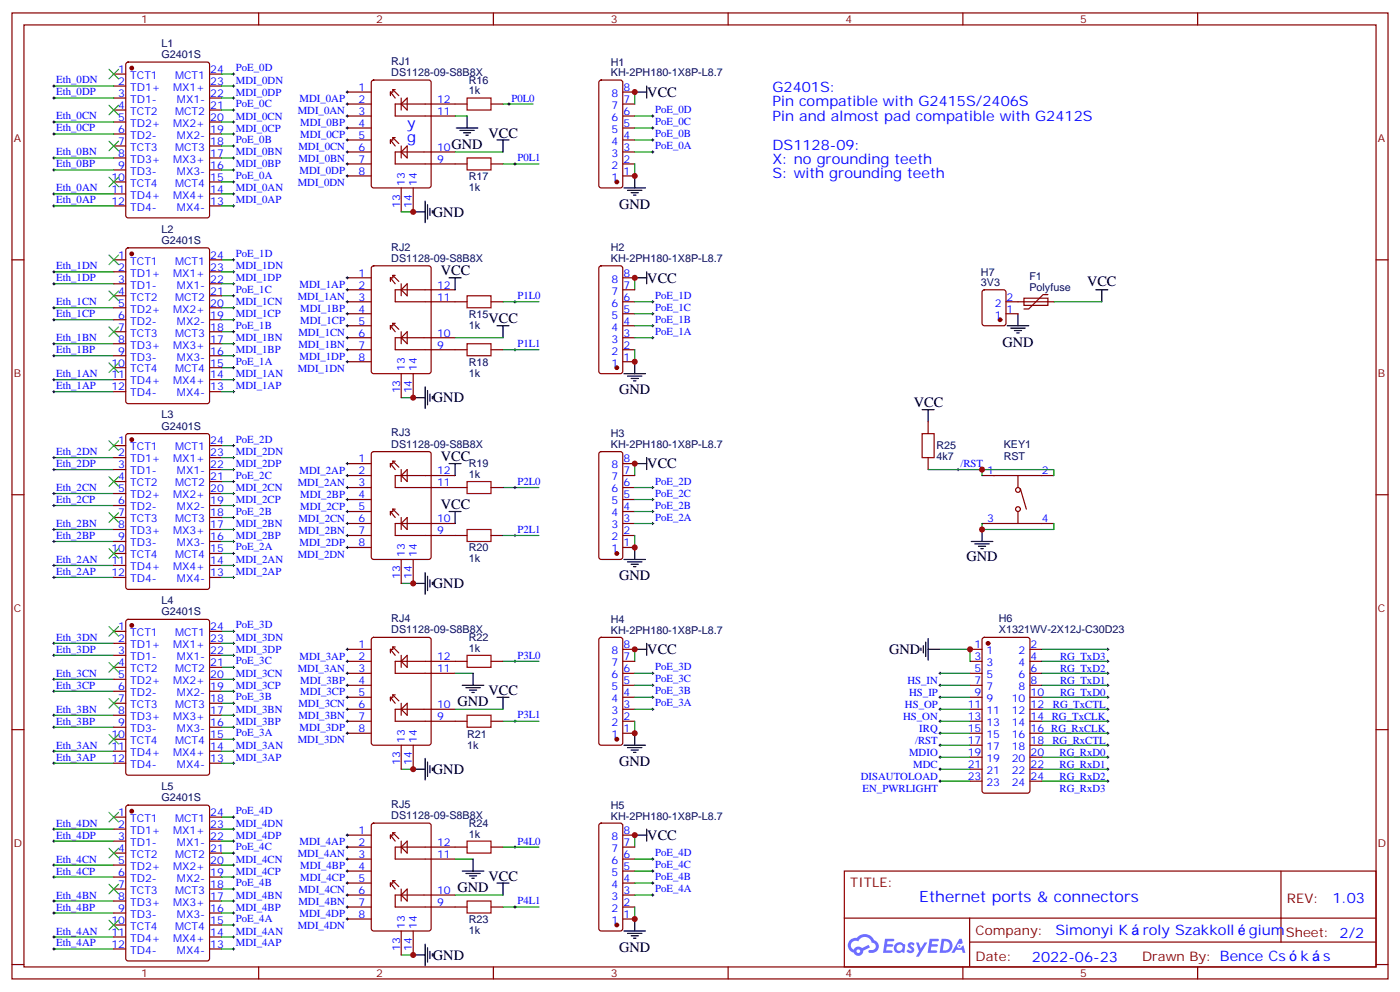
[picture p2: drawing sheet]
<svg xmlns="http://www.w3.org/2000/svg" width="412mm" height="292mm" viewBox="0 0 412 292" stroke-linecap="round" stroke-linejoin="round" font-family="sans-serif">
<defs><g id="words">
<text font-size="4.6" fill="#00f" x="270.8" y="265.4">Ethernet ports &amp; connectors</text>
<g font-size="4.2">
<text x="190.7" y="28.5">VCC</text>
<text x="143.9" y="40.5">VCC</text>
<text x="133" y="43.9">GND</text>
<text x="127.5" y="63.7">GND</text>
<text x="182.4" y="61.4">GND</text>
<text x="129.8" y="81.1">VCC</text>
<text x="190.7" y="83.2">VCC</text>
<text x="320.2" y="84.1">VCC</text>
<text x="143.9" y="95.2">VCC</text>
<text x="295.3" y="102.1">GND</text>
<text x="127.5" y="118.5">GND</text>
<text x="182.4" y="116.1">GND</text>
<text x="269.2" y="119.9">VCC</text>
<text x="129.8" y="135.7">VCC</text>
<text x="190.7" y="137.9">VCC</text>
<text x="129.8" y="149.9">VCC</text>
<text x="284.7" y="165">GND</text>
<text x="127.5" y="173.1">GND</text>
<text x="182.4" y="170.7">GND</text>
<text x="190.7" y="192.6">VCC</text>
<text x="261.9" y="192.5">GND</text>
<text x="134.8" y="207.9">GND</text>
<text x="143.9" y="204.5">VCC</text>
<text x="127.5" y="227.8">GND</text>
<text x="182.4" y="225.4">GND</text>
<text x="190.7" y="247.3">VCC</text>
<text x="134.8" y="262.6">GND</text>
<text x="143.9" y="259.2">VCC</text>
<text x="182.4" y="280.1">GND</text>
<text x="127.5" y="282.5">GND</text>
</g>
<g font-size="4.2" fill="#00f">
<text x="227.5" y="27.1">G2401S:</text>
<text x="227.5" y="31.3">Pin compatible with G2415S/2406S</text>
<text x="227.5" y="35.6">Pin and almost pad compatible with G2412S</text>
<text x="120" y="37.7">y</text>
<text x="120" y="41.9">g</text>
<text x="227.5" y="44">DS1128-09:</text>
<text x="227.5" y="48.3">X: no grounding teeth</text>
<text x="227.5" y="52.5">S: with grounding teeth</text>
<text x="392.5" y="265.7">1.03</text>
<text x="310.9" y="275.2">Simonyi K</text>
<text x="336.6" y="275.2">roly Szakkoll</text>
<text x="367.9" y="275.2">gium</text>
<text x="304" y="283">2022-06-23</text>
<text x="383" y="282.9">k</text>
<text x="389.8" y="282.9">s</text>
</g>
<g font-size="3.9" fill="#800">
<text x="250.5" y="261">TITLE:</text>
<text x="379.1" y="265.7">REV:</text>
<text x="287.4" y="275.2">Company:</text>
<text x="378.7" y="275.8">Sheet: 2/2</text>
<text x="287.4" y="282.9">Date:</text>
<text x="336.4" y="282.9">Drawn By: Bence Cs</text>
</g>
<g font-size="3.2" fill="#800">
<text x="41.6" y="6.8">1</text>
<text x="110.8" y="6.8">2</text>
<text x="179.9" y="6.8">3</text>
<text x="249.1" y="6.8">4</text>
<text x="318.2" y="6.8">5</text>
<text x="4.1" y="41.9">A</text>
<text x="405.9" y="41.9">A</text>
<text x="4.1" y="111.1">B</text>
<text x="405.9" y="111.1">B</text>
<text x="4.1" y="180.2">C</text>
<text x="405.9" y="180.2">C</text>
<text x="4.1" y="249.3">D</text>
<text x="405.9" y="249.3">D</text>
<text x="41.6" y="287.6">1</text>
<text x="110.8" y="287.6">2</text>
<text x="179.9" y="287.6">3</text>
<text x="249.1" y="287.6">4</text>
<text x="318.2" y="287.6">5</text>
</g>
<g font-size="3.2" fill="#000080">
<text x="47.6" y="17.1">G2401S</text>
<text x="47.6" y="13.8">L1</text>
<text x="115.3" y="22.4">DS1128-09-S8B8X</text>
<text x="115.3" y="19.1">RJ1</text>
<text x="179.9" y="22.5">KH-2PH180-1X8P-L8.7</text>
<text x="179.9" y="19.3">H1</text>
<text x="138.1" y="27.8">1k</text>
<text x="138.1" y="24.6">R16</text>
<text x="138.1" y="52.9">R17</text>
<text x="138.1" y="56.1">1k</text>
<text x="47.6" y="71.8">G2401S</text>
<text x="47.6" y="68.5">L2</text>
<text x="115.3" y="77.1">DS1128-09-S8B8X</text>
<text x="115.3" y="73.8">RJ2</text>
<text x="179.9" y="77.2">KH-2PH180-1X8P-L8.7</text>
<text x="179.9" y="74">H2</text>
<text x="288.9" y="81.1">H7</text>
<text x="303.2" y="82.5">F1</text>
<text x="288.9" y="84.3">3V3</text>
<text x="303.2" y="85.7">Polyfuse</text>
<text x="138.1" y="93.5">R15</text>
<text x="138.1" y="96.7">1k</text>
<text x="138.1" y="107.6">R18</text>
<text x="138.1" y="110.8">1k</text>
<text x="47.6" y="123.2">L3</text>
<text x="47.6" y="126.5">G2401S</text>
<text x="115.3" y="131.8">DS1128-09-S8B8X</text>
<text x="115.3" y="128.5">RJ3</text>
<text x="179.9" y="131.9">KH-2PH180-1X8P-L8.7</text>
<text x="179.9" y="128.7">H3</text>
<text x="295.7" y="132">KEY1</text>
<text x="138.1" y="137.5">R19</text>
<text x="275.9" y="135.5">4k7</text>
<text x="275.9" y="132.3">R25</text>
<text x="295.7" y="135.3">RST</text>
<text x="138.1" y="140.7">1k</text>
<text x="138.1" y="165.5">1k</text>
<text x="138.1" y="162.3">R20</text>
<text x="47.6" y="177.8">L4</text>
<text x="47.6" y="181.1">G2401S</text>
<text x="115.3" y="183.1">RJ4</text>
<text x="179.9" y="183.4">H4</text>
<text x="294.2" y="183.2">H6</text>
<text x="115.3" y="186.4">DS1128-09-S8B8X</text>
<text x="138.1" y="191.8">1k</text>
<text x="138.1" y="188.7">R22</text>
<text x="179.9" y="186.5">KH-2PH180-1X8P-L8.7</text>
<text x="294.2" y="186.4">X1321WV-2X12J-C30D23</text>
<text x="137.6" y="220.5">1k</text>
<text x="137.6" y="217.3">R21</text>
<text x="47.6" y="232.5">L5</text>
<text x="47.6" y="235.8">G2401S</text>
<text x="115.3" y="237.8">RJ5</text>
<text x="179.9" y="238.1">H5</text>
<text x="115.3" y="241.1">DS1128-09-S8B8X</text>
<text x="138.1" y="243.3">R24</text>
<text x="179.9" y="241.2">KH-2PH180-1X8P-L8.7</text>
<text x="138.1" y="246.5">1k</text>
<text x="138.1" y="274.9">1k</text>
<text x="138.1" y="271.7">R23</text>
</g>
<g font-size="3.2" fill="#00f">
<text x="34.8" y="21.4">1</text>
<text x="38.3" y="23.2">TCT1</text>
<text x="51.6" y="23.2">MCT1</text>
<text x="61.9" y="21.4">24</text>
<text x="69.5" y="20.9">PoE_0D</text>
<text x="16.6" y="28">Eth_0DP</text>
<text x="16.6" y="24.4">Eth_0DN</text>
<text x="34.8" y="28.5">3</text>
<text x="34.8" y="25">2</text>
<text x="38.3" y="26.7">TD1+</text>
<text x="51" y="26.7">MX1+</text>
<text x="61.9" y="25">23</text>
<text x="61.9" y="28.5">22</text>
<text x="69.5" y="24.6">MDI_0DN</text>
<text x="69.5" y="28.1">MDI_0DP</text>
<text x="105.6" y="26.7">1</text>
<text x="150.6" y="29.9">P0L0</text>
<text x="180.1" y="28.5">8</text>
<text x="183.6" y="26.7">8</text>
<text x="16.6" y="35">Eth_0CN</text>
<text x="34.8" y="35.6">5</text>
<text x="34.8" y="32">4</text>
<text x="38.3" y="33.8">TCT2</text>
<text x="38.3" y="30.3">TD1-</text>
<text x="51.6" y="33.8">MCT2</text>
<text x="52.1" y="30.3">MX1-</text>
<text x="61.9" y="32">21</text>
<text x="61.9" y="35.6">20</text>
<text x="69.5" y="31.5">PoE_0C</text>
<text x="69.5" y="35.2">MDI_0CN</text>
<text x="87.7" y="33.6">MDI_0AN</text>
<text x="88.2" y="30.1">MDI_0AP</text>
<text x="105.6" y="30.3">2</text>
<text x="105.6" y="33.8">3</text>
<text x="128.8" y="33.8">11</text>
<text x="128.8" y="30.3">12</text>
<text x="180.1" y="35.6">6</text>
<text x="180.1" y="32">7</text>
<text x="183.6" y="33.8">6</text>
<text x="183.6" y="30.3">7</text>
<text x="193" y="33.3">PoE_0D</text>
<text x="16.6" y="38.6">Eth_0CP</text>
<text x="34.8" y="39.1">6</text>
<text x="38.3" y="40.9">TD2-</text>
<text x="38.3" y="37.3">TD2+</text>
<text x="51" y="37.3">MX2+</text>
<text x="52.1" y="40.9">MX2-</text>
<text x="61.9" y="39.1">19</text>
<text x="69.5" y="38.7">MDI_0CP</text>
<text x="88.4" y="40.7">MDI_0CP</text>
<text x="88.4" y="37.1">MDI_0BP</text>
<text x="105.6" y="37.3">4</text>
<text x="105.6" y="40.9">5</text>
<text x="180.1" y="39.1">5</text>
<text x="183.6" y="40.9">4</text>
<text x="183.6" y="37.3">5</text>
<text x="193" y="36.8">PoE_0C</text>
<text x="193" y="40.3">PoE_0B</text>
<text x="16.6" y="45.6">Eth_0BN</text>
<text x="34.8" y="46.1">8</text>
<text x="34.8" y="42.6">7</text>
<text x="38.3" y="47.9">TD3+</text>
<text x="38.3" y="44.4">TCT3</text>
<text x="51" y="47.9">MX3+</text>
<text x="51.6" y="44.4">MCT3</text>
<text x="61.9" y="42.6">18</text>
<text x="61.9" y="46.1">17</text>
<text x="69.5" y="42.1">PoE_0B</text>
<text x="69.5" y="45.8">MDI_0BN</text>
<text x="87.9" y="44.2">MDI_0CN</text>
<text x="87.9" y="47.7">MDI_0BN</text>
<text x="105.6" y="44.4">6</text>
<text x="105.6" y="47.9">7</text>
<text x="128.8" y="47.9">9</text>
<text x="128.8" y="44.4">10</text>
<text x="152.4" y="47.4">P0L1</text>
<text x="180.1" y="46.1">3</text>
<text x="180.1" y="42.6">4</text>
<text x="183.6" y="47.9">2</text>
<text x="183.6" y="44.4">3</text>
<text x="193" y="43.9">PoE_0A</text>
<text x="16.6" y="49.1">Eth_0BP</text>
<text x="32.8" y="53.2">10</text>
<text x="34.8" y="49.7">9</text>
<text x="38.3" y="51.4">TD3-</text>
<text x="52.1" y="51.4">MX3-</text>
<text x="61.9" y="49.7">16</text>
<text x="61.9" y="53.2">15</text>
<text x="69.5" y="52.7">PoE_0A</text>
<text x="69.5" y="49.3">MDI_0BP</text>
<text x="88.2" y="51.3">MDI_0DP</text>
<text x="105.6" y="51.4">8</text>
<text x="180.1" y="53.2">1</text>
<text x="180.1" y="49.7">2</text>
<text x="183.6" y="51.4">1</text>
<text x="16.6" y="59.7">Eth_0AP</text>
<text x="16.6" y="56.2">Eth_0AN</text>
<text x="32.8" y="56.7">11</text>
<text x="38.3" y="58.5">TD4+</text>
<text x="38.3" y="55">TCT4</text>
<text x="51" y="58.5">MX4+</text>
<text x="51.6" y="55">MCT4</text>
<text x="61.9" y="56.7">14</text>
<text x="69.5" y="56.3">MDI_0AN</text>
<text x="69.5" y="59.9">MDI_0AP</text>
<text x="87.7" y="54.8">MDI_0DN</text>
<text x="119.2" y="54.6" transform="rotate(-90 119.2 54.6)">13</text>
<text x="122.8" y="54.6" transform="rotate(-90 122.8 54.6)">14</text>
<text x="32.8" y="60.3">12</text>
<text x="38.3" y="62">TD4-</text>
<text x="52.1" y="62">MX4-</text>
<text x="61.9" y="60.3">13</text>
<text x="117.8" y="61.1" transform="rotate(-90 117.8 61.1)">13</text>
<text x="121.4" y="61.1" transform="rotate(-90 121.4 61.1)">14</text>
<text x="34.8" y="76.1">1</text>
<text x="38.3" y="77.9">TCT1</text>
<text x="51.6" y="77.9">MCT1</text>
<text x="61.9" y="76.1">24</text>
<text x="69.5" y="75.6">PoE_1D</text>
<text x="16.6" y="79.1">Eth_1DN</text>
<text x="16.6" y="82.7">Eth_1DP</text>
<text x="34.8" y="83.2">3</text>
<text x="34.8" y="79.7">2</text>
<text x="38.3" y="81.4">TD1+</text>
<text x="51" y="81.4">MX1+</text>
<text x="61.9" y="79.7">23</text>
<text x="61.9" y="83.2">22</text>
<text x="69.5" y="79.3">MDI_1DN</text>
<text x="69.5" y="82.8">MDI_1DP</text>
<text x="105.6" y="81.4">1</text>
<text x="180.1" y="83.2">8</text>
<text x="183.6" y="81.4">8</text>
<text x="16.6" y="89.7">Eth_1CN</text>
<text x="34.8" y="86.7">4</text>
<text x="38.3" y="88.5">TCT2</text>
<text x="38.3" y="84.9">TD1-</text>
<text x="51.6" y="88.5">MCT2</text>
<text x="52.1" y="84.9">MX1-</text>
<text x="61.9" y="86.7">21</text>
<text x="69.5" y="86.2">PoE_1C</text>
<text x="69.5" y="89.9">MDI_1CN</text>
<text x="87.7" y="88.3">MDI_1AN</text>
<text x="88.2" y="84.8">MDI_1AP</text>
<text x="105.6" y="84.9">2</text>
<text x="105.6" y="88.5">3</text>
<text x="128.8" y="88.5">11</text>
<text x="128.8" y="84.9">12</text>
<text x="152.4" y="88">P1L0</text>
<text x="180.1" y="86.7">7</text>
<text x="183.6" y="88.5">6</text>
<text x="183.6" y="84.9">7</text>
<text x="193" y="87.9">PoE_1D</text>
<text x="296.5" y="88.5">2</text>
<text x="16.6" y="93.2">Eth_1CP</text>
<text x="34.8" y="93.8">6</text>
<text x="34.8" y="90.2">5</text>
<text x="38.3" y="95.5">TD2-</text>
<text x="38.3" y="92">TD2+</text>
<text x="51" y="92">MX2+</text>
<text x="52.1" y="95.5">MX2-</text>
<text x="61.9" y="90.2">20</text>
<text x="61.9" y="93.8">19</text>
<text x="69.5" y="93.4">MDI_1CP</text>
<text x="88.4" y="91.8">MDI_1BP</text>
<text x="88.4" y="95.4">MDI_1CP</text>
<text x="105.6" y="92">4</text>
<text x="105.6" y="95.5">5</text>
<text x="180.1" y="93.8">5</text>
<text x="180.1" y="90.2">6</text>
<text x="183.6" y="95.5">4</text>
<text x="183.6" y="92">5</text>
<text x="193" y="91.5">PoE_1C</text>
<text x="193" y="95">PoE_1B</text>
<text x="293" y="93.8">1</text>
<text x="293" y="90.2">2</text>
<text x="296.5" y="92">1</text>
<text x="16.6" y="100.3">Eth_1BN</text>
<text x="34.8" y="100.8">8</text>
<text x="34.8" y="97.3">7</text>
<text x="38.3" y="99.1">TCT3</text>
<text x="51.6" y="99.1">MCT3</text>
<text x="61.9" y="97.3">18</text>
<text x="61.9" y="100.8">17</text>
<text x="69.5" y="96.8">PoE_1B</text>
<text x="69.5" y="100.4">MDI_1BN</text>
<text x="87.9" y="98.9">MDI_1CN</text>
<text x="105.6" y="99.1">6</text>
<text x="128.8" y="99.1">10</text>
<text x="180.1" y="100.8">3</text>
<text x="180.1" y="97.3">4</text>
<text x="183.6" y="99.1">3</text>
<text x="193" y="98.5">PoE_1A</text>
<text x="16.6" y="103.8">Eth_1BP</text>
<text x="32.8" y="107.9">10</text>
<text x="34.8" y="104.4">9</text>
<text x="38.3" y="106.1">TD3-</text>
<text x="38.3" y="102.6">TD3+</text>
<text x="51" y="102.6">MX3+</text>
<text x="52.1" y="106.1">MX3-</text>
<text x="61.9" y="104.4">16</text>
<text x="61.9" y="107.9">15</text>
<text x="69.5" y="107.4">PoE_1A</text>
<text x="69.5" y="104">MDI_1BP</text>
<text x="87.9" y="102.4">MDI_1BN</text>
<text x="88.2" y="105.9">MDI_1DP</text>
<text x="105.6" y="102.6">7</text>
<text x="105.6" y="106.1">8</text>
<text x="128.8" y="102.6">9</text>
<text x="152.4" y="102.1">P1L1</text>
<text x="180.1" y="107.9">1</text>
<text x="180.1" y="104.4">2</text>
<text x="183.6" y="106.1">1</text>
<text x="183.6" y="102.6">2</text>
<text x="16.6" y="110.9">Eth_1AN</text>
<text x="32.8" y="111.4">11</text>
<text x="38.3" y="113.2">TD4+</text>
<text x="38.3" y="109.6">TCT4</text>
<text x="51" y="113.2">MX4+</text>
<text x="51.6" y="109.6">MCT4</text>
<text x="61.9" y="111.4">14</text>
<text x="69.5" y="111">MDI_1AN</text>
<text x="87.7" y="109.5">MDI_1DN</text>
<text x="119.2" y="109.3" transform="rotate(-90 119.2 109.3)">13</text>
<text x="122.8" y="109.3" transform="rotate(-90 122.8 109.3)">14</text>
<text x="16.6" y="114.4">Eth_1AP</text>
<text x="32.8" y="114.9">12</text>
<text x="38.3" y="116.7">TD4-</text>
<text x="52.1" y="116.7">MX4-</text>
<text x="61.9" y="114.9">13</text>
<text x="69.5" y="114.6">MDI_1AP</text>
<text x="117.8" y="115.8" transform="rotate(-90 117.8 115.8)">13</text>
<text x="121.4" y="115.8" transform="rotate(-90 121.4 115.8)">14</text>
<text x="34.8" y="130.8">1</text>
<text x="61.9" y="130.8">24</text>
<text x="69.5" y="130.3">PoE_2D</text>
<text x="16.6" y="134">Eth_2DN</text>
<text x="16.6" y="137.5">Eth_2DP</text>
<text x="34.8" y="137.9">3</text>
<text x="34.8" y="134.3">2</text>
<text x="38.3" y="136.1">TD1+</text>
<text x="38.3" y="132.6">TCT1</text>
<text x="51" y="136.1">MX1+</text>
<text x="51.6" y="132.6">MCT1</text>
<text x="61.9" y="134.3">23</text>
<text x="61.9" y="137.9">22</text>
<text x="69.5" y="134">MDI_2DN</text>
<text x="69.5" y="137.5">MDI_2DP</text>
<text x="105.6" y="136.1">1</text>
<text x="180.1" y="137.9">8</text>
<text x="183.6" y="136.1">8</text>
<text x="282.9" y="137.3">/RST</text>
<text x="34.8" y="141.4">4</text>
<text x="38.3" y="143.2">TCT2</text>
<text x="38.3" y="139.6">TD1-</text>
<text x="51.6" y="143.2">MCT2</text>
<text x="52.1" y="139.6">MX1-</text>
<text x="61.9" y="141.4">21</text>
<text x="69.5" y="140.9">PoE_2C</text>
<text x="87.7" y="143">MDI_2AN</text>
<text x="88.2" y="139.5">MDI_2AP</text>
<text x="105.6" y="139.6">2</text>
<text x="105.6" y="143.2">3</text>
<text x="128.8" y="143.2">11</text>
<text x="128.8" y="139.6">12</text>
<text x="152.4" y="142.7">P2L0</text>
<text x="180.1" y="141.4">7</text>
<text x="183.6" y="143.2">6</text>
<text x="183.6" y="139.6">7</text>
<text x="193" y="142.6">PoE_2D</text>
<text x="290.8" y="139.6">1</text>
<text x="306.9" y="139.6">2</text>
<text x="16.6" y="144.5">Eth_2CN</text>
<text x="16.6" y="148.1">Eth_2CP</text>
<text x="34.8" y="148.4">6</text>
<text x="34.8" y="144.9">5</text>
<text x="38.3" y="146.7">TD2+</text>
<text x="51" y="146.7">MX2+</text>
<text x="61.9" y="144.9">20</text>
<text x="61.9" y="148.4">19</text>
<text x="69.5" y="144.5">MDI_2CN</text>
<text x="69.5" y="148.1">MDI_2CP</text>
<text x="88.4" y="146.5">MDI_2BP</text>
<text x="105.6" y="146.7">4</text>
<text x="180.1" y="148.4">5</text>
<text x="180.1" y="144.9">6</text>
<text x="183.6" y="146.7">5</text>
<text x="193" y="146.2">PoE_2C</text>
<text x="193" y="149.7">PoE_2B</text>
<text x="16.6" y="155.1">Eth_2BN</text>
<text x="34.8" y="155.5">8</text>
<text x="34.8" y="152">7</text>
<text x="38.3" y="153.7">TCT3</text>
<text x="38.3" y="150.2">TD2-</text>
<text x="51.6" y="153.7">MCT3</text>
<text x="52.1" y="150.2">MX2-</text>
<text x="61.9" y="152">18</text>
<text x="61.9" y="155.5">17</text>
<text x="69.5" y="151.4">PoE_2B</text>
<text x="69.5" y="155.1">MDI_2BN</text>
<text x="87.9" y="153.6">MDI_2CN</text>
<text x="88.4" y="150">MDI_2CP</text>
<text x="105.6" y="150.2">5</text>
<text x="105.6" y="153.7">6</text>
<text x="128.8" y="153.7">10</text>
<text x="180.1" y="155.5">3</text>
<text x="180.1" y="152">4</text>
<text x="183.6" y="153.7">3</text>
<text x="183.6" y="150.2">4</text>
<text x="193" y="153.2">PoE_2A</text>
<text x="290.8" y="153.7">3</text>
<text x="306.9" y="153.7">4</text>
<text x="16.6" y="158.7">Eth_2BP</text>
<text x="34.8" y="159">9</text>
<text x="38.3" y="160.8">TD3-</text>
<text x="38.3" y="157.3">TD3+</text>
<text x="51" y="157.3">MX3+</text>
<text x="52.1" y="160.8">MX3-</text>
<text x="61.9" y="159">16</text>
<text x="69.5" y="158.7">MDI_2BP</text>
<text x="87.9" y="157.1">MDI_2BN</text>
<text x="88.2" y="160.6">MDI_2DP</text>
<text x="105.6" y="157.3">7</text>
<text x="105.6" y="160.8">8</text>
<text x="128.8" y="157.3">9</text>
<text x="152.4" y="156.8">P2L1</text>
<text x="180.1" y="159">2</text>
<text x="183.6" y="160.8">1</text>
<text x="183.6" y="157.3">2</text>
<text x="16.6" y="165.7">Eth_2AN</text>
<text x="32.8" y="166.1">11</text>
<text x="32.8" y="162.6">10</text>
<text x="38.3" y="167.9">TD4+</text>
<text x="38.3" y="164.3">TCT4</text>
<text x="51" y="167.9">MX4+</text>
<text x="51.6" y="164.3">MCT4</text>
<text x="61.9" y="162.6">15</text>
<text x="61.9" y="166.1">14</text>
<text x="69.5" y="162">PoE_2A</text>
<text x="69.5" y="165.7">MDI_2AN</text>
<text x="87.7" y="164.1">MDI_2DN</text>
<text x="119.2" y="164" transform="rotate(-90 119.2 164)">13</text>
<text x="122.8" y="164" transform="rotate(-90 122.8 164)">14</text>
<text x="180.1" y="162.6">1</text>
<text x="16.6" y="169.2">Eth_2AP</text>
<text x="32.8" y="169.6">12</text>
<text x="38.3" y="171.4">TD4-</text>
<text x="52.1" y="171.4">MX4-</text>
<text x="61.9" y="169.6">13</text>
<text x="69.5" y="169.2">MDI_2AP</text>
<text x="117.8" y="170.5" transform="rotate(-90 117.8 170.5)">13</text>
<text x="121.4" y="170.5" transform="rotate(-90 121.4 170.5)">14</text>
<text x="34.8" y="185.5">1</text>
<text x="61.9" y="185.5">24</text>
<text x="69.5" y="185">PoE_3D</text>
<text x="16.6" y="188.6">Eth_3DN</text>
<text x="34.8" y="189">2</text>
<text x="38.3" y="190.8">TD1+</text>
<text x="38.3" y="187.3">TCT1</text>
<text x="51" y="190.8">MX1+</text>
<text x="51.6" y="187.3">MCT1</text>
<text x="61.9" y="189">23</text>
<text x="69.5" y="188.6">MDI_3DN</text>
<text x="105.6" y="190.8">1</text>
<text x="183.6" y="190.8">8</text>
<text x="287.1" y="190.8">1</text>
<text x="303.6" y="190.8">2</text>
<text x="16.6" y="192.2">Eth_3DP</text>
<text x="34.8" y="196.1">4</text>
<text x="34.8" y="192.5">3</text>
<text x="38.3" y="197.8">TCT2</text>
<text x="38.3" y="194.3">TD1-</text>
<text x="51.6" y="197.8">MCT2</text>
<text x="52.1" y="194.3">MX1-</text>
<text x="61.9" y="192.5">22</text>
<text x="61.9" y="196.1">21</text>
<text x="69.5" y="195.5">PoE_3C</text>
<text x="69.5" y="192.2">MDI_3DP</text>
<text x="87.7" y="197.7">MDI_3AN</text>
<text x="88.2" y="194.1">MDI_3AP</text>
<text x="105.6" y="194.3">2</text>
<text x="105.6" y="197.8">3</text>
<text x="128.8" y="197.8">11</text>
<text x="128.8" y="194.3">12</text>
<text x="152.4" y="194">P3L0</text>
<text x="180.1" y="196.1">7</text>
<text x="180.1" y="192.5">8</text>
<text x="183.6" y="197.8">6</text>
<text x="183.6" y="194.3">7</text>
<text x="193" y="197.3">PoE_3D</text>
<text x="287.1" y="194.3">3</text>
<text x="287.1" y="197.8">5</text>
<text x="290.6" y="192.5">1</text>
<text x="290.6" y="196.1">3</text>
<text x="300.1" y="196.1">4</text>
<text x="300.1" y="192.5">2</text>
<text x="303.6" y="197.8">6</text>
<text x="303.6" y="194.3">4</text>
<text x="312.3" y="194.4">RG_TxD3</text>
<text x="312.3" y="197.9">RG_TxD2</text>
<text x="16.6" y="199.2">Eth_3CN</text>
<text x="16.6" y="202.8">Eth_3CP</text>
<text x="34.8" y="203.1">6</text>
<text x="34.8" y="199.6">5</text>
<text x="38.3" y="201.4">TD2+</text>
<text x="51" y="201.4">MX2+</text>
<text x="61.9" y="199.6">20</text>
<text x="61.9" y="203.1">19</text>
<text x="69.5" y="199.2">MDI_3CN</text>
<text x="69.5" y="202.8">MDI_3CP</text>
<text x="88.4" y="201.2">MDI_3BP</text>
<text x="105.6" y="201.4">4</text>
<text x="180.1" y="203.1">5</text>
<text x="180.1" y="199.6">6</text>
<text x="183.6" y="201.4">5</text>
<text x="193" y="200.8">PoE_3C</text>
<text x="267.3" y="201.4">HS_IN</text>
<text x="287.1" y="201.4">7</text>
<text x="290.6" y="199.6">5</text>
<text x="290.6" y="203.1">7</text>
<text x="300.1" y="203.1">8</text>
<text x="300.1" y="199.6">6</text>
<text x="303.6" y="201.4">8</text>
<text x="312.3" y="201.4">RG_TxD1</text>
<text x="16.6" y="209.8">Eth_3BN</text>
<text x="34.8" y="206.7">7</text>
<text x="38.3" y="208.4">TCT3</text>
<text x="38.3" y="204.9">TD2-</text>
<text x="51.6" y="208.4">MCT3</text>
<text x="52.1" y="204.9">MX2-</text>
<text x="61.9" y="206.7">18</text>
<text x="69.5" y="206.1">PoE_3B</text>
<text x="69.5" y="209.8">MDI_3BN</text>
<text x="87.9" y="208.2">MDI_3CN</text>
<text x="88.4" y="204.7">MDI_3CP</text>
<text x="105.6" y="204.9">5</text>
<text x="105.6" y="208.4">6</text>
<text x="128.8" y="208.4">10</text>
<text x="180.1" y="206.7">4</text>
<text x="183.6" y="208.4">3</text>
<text x="183.6" y="204.9">4</text>
<text x="193" y="204.4">PoE_3B</text>
<text x="193" y="207.9">PoE_3A</text>
<text x="266.6" y="208.5">HS_OP</text>
<text x="267.8" y="205">HS_IP</text>
<text x="285.1" y="208.4">11</text>
<text x="287.1" y="204.9">9</text>
<text x="290.6" y="206.7">9</text>
<text x="298.1" y="206.7">10</text>
<text x="303.6" y="208.4">12</text>
<text x="303.6" y="204.9">10</text>
<text x="310.2" y="208.5">RG_TxCTL</text>
<text x="312.3" y="205">RG_TxD0</text>
<text x="16.6" y="213.3">Eth_3BP</text>
<text x="34.8" y="213.7">9</text>
<text x="34.8" y="210.2">8</text>
<text x="38.3" y="215.5">TD3-</text>
<text x="38.3" y="211.9">TD3+</text>
<text x="51" y="211.9">MX3+</text>
<text x="52.1" y="215.5">MX3-</text>
<text x="61.9" y="210.2">17</text>
<text x="61.9" y="213.7">16</text>
<text x="69.5" y="213.3">MDI_3BP</text>
<text x="87.9" y="211.8">MDI_3BN</text>
<text x="88.2" y="215.3">MDI_3DP</text>
<text x="105.6" y="211.9">7</text>
<text x="105.6" y="215.5">8</text>
<text x="128.8" y="211.9">9</text>
<text x="152.4" y="211.4">P3L1</text>
<text x="180.1" y="213.7">2</text>
<text x="180.1" y="210.2">3</text>
<text x="183.6" y="215.5">1</text>
<text x="183.6" y="211.9">2</text>
<text x="266" y="212">HS_ON</text>
<text x="270.8" y="215.5">IRQ</text>
<text x="285.1" y="211.9">13</text>
<text x="285.1" y="215.5">15</text>
<text x="290.6" y="210.2">11</text>
<text x="290.6" y="213.7">13</text>
<text x="298.1" y="213.7">14</text>
<text x="298.1" y="210.2">12</text>
<text x="303.6" y="215.5">16 RG_RxCLK</text>
<text x="303.6" y="211.9">14 RG_TxCLK</text>
<text x="16.6" y="220.4">Eth_3AN</text>
<text x="32.8" y="220.8">11</text>
<text x="32.8" y="217.2">10</text>
<text x="38.3" y="219">TCT4</text>
<text x="51.6" y="219">MCT4</text>
<text x="61.9" y="217.2">15</text>
<text x="61.9" y="220.8">14</text>
<text x="69.5" y="216.7">PoE_3A</text>
<text x="69.5" y="220.4">MDI_3AN</text>
<text x="87.7" y="218.8">MDI_3DN</text>
<text x="119.2" y="218.7" transform="rotate(-90 119.2 218.7)">13</text>
<text x="122.8" y="218.7" transform="rotate(-90 122.8 218.7)">14</text>
<text x="180.1" y="217.2">1</text>
<text x="269.6" y="219">/RST</text>
<text x="285.1" y="219">17</text>
<text x="290.6" y="217.2">15</text>
<text x="290.6" y="220.8">17</text>
<text x="298.1" y="220.8">18</text>
<text x="298.1" y="217.2">16</text>
<text x="303.6" y="219">18</text>
<text x="310" y="219.1">RG_RxCTL</text>
<text x="16.6" y="223.9">Eth_3AP</text>
<text x="32.8" y="224.3">12</text>
<text x="38.3" y="226.1">TD4-</text>
<text x="38.3" y="222.5">TD4+</text>
<text x="51" y="222.5">MX4+</text>
<text x="52.1" y="226.1">MX4-</text>
<text x="61.9" y="224.3">13</text>
<text x="69.5" y="223.9">MDI_3AP</text>
<text x="117.8" y="225.2" transform="rotate(-90 117.8 225.2)">13</text>
<text x="121.4" y="225.2" transform="rotate(-90 121.4 225.2)">14</text>
<text x="267.8" y="222.5">MDIO</text>
<text x="269" y="226">MDC</text>
<text x="285.1" y="222.5">19</text>
<text x="285.1" y="226.1">21</text>
<text x="290.6" y="224.3">19</text>
<text x="290.6" y="227.8">21</text>
<text x="298.1" y="227.8">22</text>
<text x="298.1" y="224.3">20</text>
<text x="303.6" y="226.1">22</text>
<text x="303.6" y="222.5">20</text>
<text x="312.1" y="226.1">RG_RxD1</text>
<text x="312.1" y="222.6">RG_RxD0</text>
<text x="253.6" y="229.5">DISAUTOLOAD</text>
<text x="254.1" y="233">EN_PWRLIGHT</text>
<text x="285.1" y="229.6">23</text>
<text x="290.6" y="231.4">23</text>
<text x="298.1" y="231.4">24</text>
<text x="303.6" y="229.6">24</text>
<text x="312.1" y="233.2">RG_RxD3</text>
<text x="312.1" y="229.7">RG_RxD2</text>
<text x="69.5" y="239.6">PoE_4D</text>
<text x="16.6" y="243.3">Eth_4DN</text>
<text x="34.8" y="243.7">2</text>
<text x="34.8" y="240.2">1</text>
<text x="38.3" y="245.5">TD1+</text>
<text x="38.3" y="241.9">TCT1</text>
<text x="51" y="245.5">MX1+</text>
<text x="51.6" y="241.9">MCT1</text>
<text x="61.9" y="240.2">24</text>
<text x="61.9" y="243.7">23</text>
<text x="69.5" y="243.3">MDI_4DN</text>
<text x="105.6" y="245.5">1</text>
<text x="183.6" y="245.5">8</text>
<text x="16.6" y="246.8">Eth_4DP</text>
<text x="34.8" y="250.8">4</text>
<text x="34.8" y="247.2">3</text>
<text x="38.3" y="249">TD1-</text>
<text x="52.1" y="249">MX1-</text>
<text x="61.9" y="247.2">22</text>
<text x="61.9" y="250.8">21</text>
<text x="69.5" y="250.2">PoE_4C</text>
<text x="69.5" y="246.8">MDI_4DP</text>
<text x="88.2" y="248.8">MDI_4AP</text>
<text x="105.6" y="249">2</text>
<text x="128.8" y="249">12</text>
<text x="152.4" y="248.7">P4L0</text>
<text x="180.1" y="250.8">7</text>
<text x="180.1" y="247.2">8</text>
<text x="183.6" y="249">7</text>
<text x="193" y="252">PoE_4D</text>
<text x="16.6" y="253.9">Eth_4CN</text>
<text x="16.6" y="257.4">Eth_4CP</text>
<text x="34.8" y="257.8">6</text>
<text x="34.8" y="254.3">5</text>
<text x="38.3" y="256">TD2+</text>
<text x="38.3" y="252.5">TCT2</text>
<text x="51" y="256">MX2+</text>
<text x="51.6" y="252.5">MCT2</text>
<text x="61.9" y="254.3">20</text>
<text x="61.9" y="257.8">19</text>
<text x="69.5" y="253.9">MDI_4CN</text>
<text x="69.5" y="257.4">MDI_4CP</text>
<text x="87.7" y="252.3">MDI_4AN</text>
<text x="88.4" y="255.9">MDI_4BP</text>
<text x="105.6" y="252.5">3</text>
<text x="105.6" y="256">4</text>
<text x="128.8" y="252.5">11</text>
<text x="180.1" y="257.8">5</text>
<text x="180.1" y="254.3">6</text>
<text x="183.6" y="256">5</text>
<text x="183.6" y="252.5">6</text>
<text x="193" y="255.5">PoE_4C</text>
<text x="34.8" y="261.3">7</text>
<text x="38.3" y="263.1">TCT3</text>
<text x="38.3" y="259.6">TD2-</text>
<text x="51.6" y="263.1">MCT3</text>
<text x="52.1" y="259.6">MX2-</text>
<text x="61.9" y="261.3">18</text>
<text x="69.5" y="260.8">PoE_4B</text>
<text x="87.9" y="262.9">MDI_4CN</text>
<text x="88.4" y="259.4">MDI_4CP</text>
<text x="105.6" y="259.6">5</text>
<text x="105.6" y="263.1">6</text>
<text x="128.8" y="263.1">10</text>
<text x="180.1" y="261.3">4</text>
<text x="183.6" y="263.1">3</text>
<text x="183.6" y="259.6">4</text>
<text x="193" y="259">PoE_4B</text>
<text x="193" y="262.6">PoE_4A</text>
<text x="16.6" y="264.5">Eth_4BN</text>
<text x="16.6" y="268">Eth_4BP</text>
<text x="34.8" y="268.4">9</text>
<text x="34.8" y="264.9">8</text>
<text x="38.3" y="266.6">TD3+</text>
<text x="51" y="266.6">MX3+</text>
<text x="61.9" y="264.9">17</text>
<text x="61.9" y="268.4">16</text>
<text x="69.5" y="264.5">MDI_4BN</text>
<text x="69.5" y="268">MDI_4BP</text>
<text x="87.9" y="266.5">MDI_4BN</text>
<text x="88.2" y="270">MDI_4DP</text>
<text x="105.6" y="266.6">7</text>
<text x="128.8" y="266.6">9</text>
<text x="152.4" y="266.1">P4L1</text>
<text x="180.1" y="268.4">2</text>
<text x="180.1" y="264.9">3</text>
<text x="183.6" y="266.6">2</text>
<text x="16.6" y="275.1">Eth_4AN</text>
<text x="32.8" y="275.4">11</text>
<text x="32.8" y="271.9">10</text>
<text x="38.3" y="273.7">TCT4</text>
<text x="38.3" y="270.2">TD3-</text>
<text x="51.6" y="273.7">MCT4</text>
<text x="52.1" y="270.2">MX3-</text>
<text x="61.9" y="271.9">15</text>
<text x="61.9" y="275.4">14</text>
<text x="69.5" y="271.4">PoE_4A</text>
<text x="69.5" y="275.1">MDI_4AN</text>
<text x="87.7" y="273.5">MDI_4DN</text>
<text x="105.6" y="270.2">8</text>
<text x="119.2" y="273.3" transform="rotate(-90 119.2 273.3)">13</text>
<text x="122.8" y="273.3" transform="rotate(-90 122.8 273.3)">14</text>
<text x="180.1" y="271.9">1</text>
<text x="183.6" y="270.2">1</text>
<text x="16.6" y="278.6">Eth_4AP</text>
<text x="32.8" y="279">12</text>
<text x="38.3" y="280.7">TD4-</text>
<text x="38.3" y="277.2">TD4+</text>
<text x="51" y="277.2">MX4+</text>
<text x="52.1" y="280.7">MX4-</text>
<text x="61.9" y="279">13</text>
<text x="69.5" y="278.6">MDI_4AP</text>
<text x="117.8" y="279.8" transform="rotate(-90 117.8 279.8)">13</text>
<text x="121.4" y="279.8" transform="rotate(-90 121.4 279.8)">14</text>
</g>
</g></defs>
<g fill="none" stroke="#870000" stroke-width=".35">
<path d="M3.5 3.8h405.4v284.3h-405.4zM7.1 7.3h398.2v277.3h-398.2zM76.2 3.8v3.5M145.3 3.8v3.5M214.5 3.8v3.5M283.6 3.8v3.5M352.8 3.8v3.5M3.5 76.5h3.6M405.3 76.5h3.6M3.5 145.6h3.6M405.3 145.6h3.6M3.5 214.8h3.6"/>
<path d="M405.3 214.8h3.6M248.7 256.4h156.6v28.2h-156.6zM377.3 256.4v20.9M248.7 270.2h156.5M285.6 277.3h119.6M285.6 270.2v14.2M3.5 283.9h3.6M76.2 284.6v3.5M145.3 284.6v3.5M214.5 284.6v3.5M283.6 284.6v3.5M352.8 284.6v3.5"/>
<path d="M405.3 283.9h3.6"/>
</g>
<g fill="#5487ff">
<path d="M267.7 277.6a1.22 1.22 0 0 1 1.7 .2l-.4 .6a.47 .47 0 0 0-.3-.4 .47 .47 0 0 0-.5 .2l.1 .2a1.14 1.14 0 0 1 .8 1.8 1.14 1.14 0 0 1-1.9 0l-.2-.2 .5-.6 .7 .5a.29 .29 0 0 0 .3-.3 .29 .29 0 0 0-.2-.3 1.04 1.04 0 0 1-.6-1.7z"/>
<path d="M260.7 276.3h2.4l.3 .2-.2 .5-1.8 .1-.1 .8h1.5l.3 .4-.3 .4h-1.6l-.2 1.1h1.7l.2 .3-.2 .3-2.6 .1z"/>
<path d="M273.8 276.3h2.4l.3 .2-.1 .5-1.8 .1-.2 .8h1.6l.3 .4-.4 .4h-1.6l-.1 1.1h1.7l.2 .3-.2 .3-2.6 .1z"/>
<path d="M282.6 276.3h.7l.3 1.3-.6 .3a.69 .69 0 0 0-1 .3 .69 .69 0 0 0 .4 .9 .69 .69 0 0 0 .9-.6l.5-.2 .6 2.2h-.8l-.2-.9h-1.8l-.5 .9h-.8z"/>
<path d="M269.8 277.4h.8l.6 1.8 1.1-1.8h.9l-2.6 4.2h-.8l.9-1.5z"/>
<path d="M277.4 276.3l-.6 4.2h1.3a2.11 2.11 0 0 0 2.5-2.1 2.11 2.11 0 0 0-2.5-2.1zM278.1 277.1a1.39 1.39 0 0 1 1.7 1.4 1.39 1.39 0 0 1-1.8 1.3h-.3z"/>
<path d="M263.7 277.9a1.54 1.54 0 0 0-.1 2.2 1.54 1.54 0 0 0 2.2 .1l.6 .3 .3-2.3-.2-.3h-.4a1.49 1.49 0 0 0-2.4 0zM264 278.9a.94 .94 0 0 1 1.8 0 .94 .94 0 0 1-1.8 0z"/>
<path d="M250.4 276.7a2.18 2.18 0 0 0 1.1 3.7 1.44 1.44 0 0 0 1.6 .9 1.44 1.44 0 0 0 1.2-1.4l2-1.1-.5-.7-1.9 1a1.47 1.47 0 0 0-2.4 .4 1.39 1.39 0 0 1-.7-1.9 1.39 1.39 0 0 1 2-.5 2.12 2.12 0 0 1 2.2-1.3 2.12 2.12 0 0 1 1.9 1.7 1.14 1.14 0 0 1 1.1 1.4 1.14 1.14 0 0 1-1.7 .7 .43 .43 0 0 0-.5 .4 .43 .43 0 0 0 .4 .5 1.98 1.98 0 0 0 2.5-1.2 1.98 1.98 0 0 0-1.2-2.6 3.1 3.1 0 0 0-5.3-.6l-.9 .1zM252.3 280a.55 .55 0 0 1 1.1 0 .55 .55 0 0 1-1.1 0z"/>
<circle cx="282.6" cy="278.4" r=".26"/>
</g>
<g fill="none" stroke="#870000" stroke-width=".35">
<path d="M37.3 18.5l.4-.2h23.3l.7 .4v44.7l-.4 .7h-23.6l-.6-.4-.1-44.7zM33.5 21.8h3.5M33.5 25.3h3.5M33.5 28.9h3.5M33.5 32.4h3.5M33.5 35.9h3.5M33.5 39.4h3.5M61.7 21.8h3.6M61.7 25.3h3.6M61.7 28.9h3.6M61.7 32.4h3.6M61.7 35.9h3.6"/>
<path d="M61.7 39.4h3.6M102.3 34.1h7.1M102.3 30.6h7.1M102.3 27.1h7.1M102.3 37.7h7.1M109.6 23.8l.5-.2h16.2l.6 .4 .1 30.6-.5 .7h-16.4l-.7-.4v-30.6zM115 27.1v1.1M115 27.1l1.4 1.8M115.7 26.4v.7h-.7M115.7 26.4l1.8 1.8M115.7 26.4h.7M118.2 30.6l1.7-1.7v3.5z"/>
<path d="M118.2 28.9v3.5M137.6 30.6h-21.2v3.5h17.7M144.6 30.6h3.6M176.6 23.8l.5-.2h5.6l.5 .2 .2 .5v30.3l-.2 .5-.5 .2h-5.6l-.5-.2-.2-.5v-30.3zM183.4 34.1h3.6M183.4 30.6h3.6M183.4 27.1h3.6M183.4 37.7h3.6M33.5 43h3.5M33.5 46.5h3.5M33.5 50h3.5M33.5 53.6h3.5"/>
<path d="M33.5 57.1h3.5M61.7 43h3.6M61.7 46.5h3.6M61.7 50h3.6M61.7 53.6h3.6M61.7 57.1h3.6M102.3 48.3h7.1M102.3 44.7h7.1M102.3 41.2h7.1M102.3 51.8h7.1M115 41.2l1.4 1.8M115 41.2v1.1"/>
<path d="M115.7 40.5v.7h-.7M115.7 40.5l1.8 1.8M115.7 40.5h.7M118.2 43v3.5M118.2 55.3v7.1M119.9 43v3.5l-1.7-1.8zM121.7 55.3v7.1M134.1 44.7h-17.7v3.6h21.2M144.6 48.3h3.6M183.4 48.3h3.6M183.4 44.7h3.6M183.4 41.2h3.6"/>
<path d="M183.4 51.8h3.6M33.5 60.6h3.5M33.5 76.5h3.5M37.3 73.2l.4-.2h23.3l.7 .4v44.7l-.4 .7h-23.6l-.6-.4-.1-44.7zM61.7 60.6h3.6M61.7 76.5h3.6M109.6 78.5l.5-.3h16.2l.6 .5 .1 30.6-.5 .6-16.4 .1-.7-.5v-30.5zM176.6 78.5l.5-.3h5.6l.5 .3 .2 .5v30.3l-.2 .5-.5 .2h-5.6l-.5-.2-.2-.5v-30.3zM33.5 80h3.5M33.5 83.5h3.5M33.5 87.1h3.5M33.5 90.6h3.5"/>
<path d="M33.5 94.1h3.5M33.5 97.6h3.5M61.7 80h3.6M61.7 83.5h3.6M61.7 87.1h3.6M61.7 90.6h3.6M61.7 94.1h3.6M61.7 97.6h3.6M102.3 99.4h7.1M102.3 88.8h7.1M102.3 85.3h7.1M102.3 95.9h7.1"/>
<path d="M102.3 81.8h7.1M102.3 92.4h7.1M115 81.8v1M115 95.9v1M115 95.9l1.4 1.7M115 81.8l1.4 1.7M115.7 81.1v.7h-.7M115.7 95.2v.7h-.7M115.7 95.2l1.8 1.7M115.7 95.2h.7M115.7 81.1l1.8 1.7M115.7 81.1h.7"/>
<path d="M118.2 83.5v3.6M118.2 97.6v3.6M119.9 83.5v3.6l-1.7-1.8zM119.9 97.6v3.6l-1.7-1.8zM134.1 85.3h-17.7v3.5h21.2M134.1 99.4h-17.7v3.5h21.2M144.6 88.8h3.6M183.4 99.4h3.6M183.4 88.8h3.6M183.4 85.3h3.6M183.4 95.9h3.6M183.4 81.8h3.6"/>
<path d="M183.4 92.4h3.6M289.5 85.5l.5-.2h5.6l.7 .4v9.5l-.4 .6-5.9 .1-.7-.5v-9.4zM296.3 88.8h3.6M296.3 92.4h3.6M33.5 101.2h3.5M33.5 104.7h3.5M33.5 108.2h3.5M33.5 111.8h3.5M33.5 115.3h3.5M61.7 101.2h3.6M61.7 104.7h3.6M61.7 108.2h3.6"/>
<path d="M61.7 111.8h3.6M61.7 115.3h3.6M102.3 102.9h7.1M102.3 106.5h7.1M118.2 110v7.1M121.7 110v7.1M144.6 102.9h3.6M183.4 102.9h3.6M183.4 106.5h3.6M33.5 131.2h3.5M33.5 134.7h3.5M33.5 138.2h3.5"/>
<path d="M37.3 127.8l.4-.2h23.3l.7 .5v44.7l-.4 .6-23.6 .1-.6-.5-.1-44.7zM61.7 131.2h3.6M61.7 134.7h3.6M61.7 138.2h3.6M102.3 140h7.1M102.3 136.5h7.1M109.6 133.1l.5-.2h16.2l.6 .5 .1 30.6-.5 .6-16.4 .1-.7-.5v-30.6zM115 136.5v1M115 136.5l1.4 1.7M115.7 135.7v.8h-.7M115.7 135.7l1.8 1.8M115.7 135.7h.7"/>
<path d="M118.2 138.2v3.5M119.9 138.2v3.5l-1.7-1.7zM134.1 140h-17.7v3.5h21.2M176.6 133.1l.5-.2h5.6l.5 .2 .2 .5v30.4l-.2 .5-.5 .2h-5.6l-.5-.3-.2-.4v-30.4zM183.4 140h3.6M183.4 136.5h3.6M273.4 124.1v3.5M273.4 134.7v3.5M289.3 140h21.1M299.9 140v3.5M33.5 141.7h3.5M33.5 145.3h3.5"/>
<path d="M33.5 148.8h3.5M33.5 152.3h3.5M33.5 155.9h3.5M33.5 159.4h3.5M61.7 141.7h3.6M61.7 145.3h3.6M61.7 148.8h3.6M61.7 152.3h3.6M61.7 155.9h3.6M61.7 159.4h3.6M102.3 157.6h7.1M102.3 154.1h7.1"/>
<path d="M102.3 143.5h7.1M102.3 150.6h7.1M102.3 147h7.1M115 150.6v1M115 150.6l1.4 1.7M115.7 149.9v.7h-.7M115.7 149.9l1.8 1.7M115.7 149.9h.7M118.2 152.3v3.6M119.9 152.3v3.6l-1.7-1.8zM134.1 154.1h-17.7v3.5h21.2M144.6 157.6h3.6"/>
<path d="M144.6 143.5h3.6M183.4 157.6h3.6M183.4 154.1h3.6M183.4 143.5h3.6M183.4 150.6h3.6M183.4 147h3.6M289.3 154.1h21.1M299.9 150.6v3.5M300.6 143.9l1.7 6M33.5 162.9h3.5M33.5 166.4h3.5M33.5 170h3.5"/>
<path d="M61.7 162.9h3.6M61.7 166.4h3.6M61.7 170h3.6M102.3 161.1h7.1M118.2 164.7v7M121.7 164.7v7M183.4 161.1h3.6M33.5 185.8h3.5M33.5 189.4h3.5M33.5 192.9h3.5M33.5 196.4h3.5M33.5 200h3.5"/>
<path d="M37.3 182.5l.4-.2h23.3l.7 .4v44.8l-.4 .6-23.6 .1-.6-.5-.1-44.7zM61.7 185.8h3.6M61.7 189.4h3.6M61.7 192.9h3.6M61.7 196.4h3.6M61.7 200h3.6M102.3 198.2h7.1M102.3 194.7h7.1M102.3 191.1h7.1M109.6 187.8l.5-.2h16.2l.6 .4 .1 30.7-.5 .6-16.4 .1-.7-.5v-30.6zM115 191.1v1.1M115 191.1l1.4 1.8"/>
<path d="M115.7 190.4v.7h-.7M115.7 190.4l1.8 1.8M115.7 190.4h.7M118.2 192.9v3.5M119.9 192.9v3.5l-1.7-1.7zM137.6 194.7h-21.2v3.5h17.7M144.6 194.7h3.6M176.6 187.8l.5-.2h5.6l.5 .2 .2 .5v30.4l-.2 .5-.5 .2h-5.6l-.5-.3-.2-.4v-30.4zM183.4 198.2h3.6M183.4 194.7h3.6M183.4 191.1h3.6M285.8 198.2h3.5"/>
<path d="M285.8 194.7h3.5M285.8 191.1h3.5M289.5 187.8l.5-.2h12.7l.6 .4 .1 44.8-.5 .6-12.9 .1-.7-.5v-44.7zM303.4 198.2h3.5M303.4 194.7h3.5M303.4 191.1h3.5M33.5 203.5h3.5M33.5 207h3.5M33.5 210.5h3.5M33.5 214.1h3.5M33.5 217.6h3.5M61.7 203.5h3.6"/>
<path d="M61.7 207h3.6M61.7 210.5h3.6M61.7 214.1h3.6M61.7 217.6h3.6M102.3 212.3h7.1M102.3 208.8h7.1M102.3 205.2h7.1M102.3 201.7h7.1M102.3 215.8h7.1M115 205.2v1.1M115 205.2l1.4 1.8M115.7 204.5v.7h-.7"/>
<path d="M115.7 204.5l1.8 1.8M115.7 204.5h.7M118.2 207v3.5M118.2 219.4v7M119.9 207v3.5l-1.7-1.7zM121.7 219.4v7M134.1 208.8h-17.7v3.5h21.2M144.6 212.3h3.6M183.4 212.3h3.6M183.4 208.8h3.6M183.4 205.2h3.6M183.4 201.7h3.6"/>
<path d="M183.4 215.8h3.6M285.8 212.3h3.5M285.8 208.8h3.5M285.8 205.2h3.5M285.8 201.7h3.5M285.8 215.8h3.5M285.8 219.4h3.5M303.4 212.3h3.5M303.4 208.8h3.5M303.4 205.2h3.5M303.4 201.7h3.5M303.4 215.8h3.5"/>
<path d="M303.4 219.4h3.5M33.5 221.1h3.5M33.5 224.6h3.5M37.3 237.2l.4-.2h23.3l.7 .4v44.8l-.4 .6-23.6 .1-.6-.5-.1-44.7zM61.7 221.1h3.6M61.7 224.6h3.6M285.8 229.9h3.5M285.8 226.4h3.5M285.8 222.9h3.5M303.4 229.9h3.5M303.4 226.4h3.5M303.4 222.9h3.5"/>
<path d="M33.5 240.5h3.5M33.5 244.1h3.5M33.5 247.6h3.5M33.5 251.1h3.5M33.5 254.6h3.5M33.5 258.2h3.5M61.7 240.5h3.6M61.7 244.1h3.6M61.7 247.6h3.6M61.7 251.1h3.6M61.7 254.6h3.6M61.7 258.2h3.6"/>
<path d="M102.3 252.9h7.1M102.3 249.3h7.1M102.3 259.9h7.1M102.3 245.8h7.1M102.3 256.4h7.1M109.6 242.5l.5-.2h16.2l.6 .4 .1 30.6-.5 .7h-16.4l-.7-.4v-30.6zM115 245.8v1.1M115 259.9v1.1M115 259.9l1.4 1.8M115 245.8l1.4 1.8M115.7 245.1v.7h-.7M115.7 259.2v.7h-.7"/>
<path d="M115.7 259.2l1.8 1.8M115.7 259.2h.7M115.7 245.1l1.8 1.8M115.7 245.1h.7M118.2 249.3l1.7-1.7v3.5zM118.2 247.6v3.5M137.6 249.3h-21.2v3.6h17.7M144.6 249.3h3.6M176.6 242.5l.5-.2h5.6l.5 .2 .2 .5v30.3l-.2 .5-.5 .2h-5.6l-.5-.2-.2-.5v-30.3zM183.4 252.9h3.6M183.4 249.3h3.6M183.4 259.9h3.6"/>
<path d="M183.4 245.8h3.6M183.4 256.4h3.6M33.5 261.7h3.5M33.5 265.2h3.5M33.5 268.7h3.5M33.5 272.3h3.5M33.5 275.8h3.5M33.5 279.3h3.5M61.7 261.7h3.6M61.7 265.2h3.6M61.7 268.7h3.6M61.7 272.3h3.6"/>
<path d="M61.7 275.8h3.6M61.7 279.3h3.6M102.3 267h7.1M102.3 263.5h7.1M102.3 270.5h7.1M118.2 261.7v3.5M118.2 274v7.1M119.9 261.7v3.5l-1.7-1.7zM121.7 274v7.1M134.1 263.5h-17.7v3.5h21.2M144.6 267h3.6M183.4 267h3.6"/>
<path d="M183.4 263.5h3.6M183.4 270.5h3.6"/>
<circle cx="299.9" cy="149.9" r=".71"/>
<circle cx="299.9" cy="144.2" r=".71"/>
</g>
<g fill="#870000" stroke="#870000" stroke-width=".35">
<circle cx="38.8" cy="20" r=".53"/>
<circle cx="38.8" cy="74.7" r=".53"/>
<circle cx="38.8" cy="129.4" r=".53"/>
<circle cx="38.8" cy="184.1" r=".53"/>
<circle cx="38.8" cy="238.8" r=".53"/>
<circle cx="294.6" cy="94.1" r=".53"/>
<circle cx="291" cy="189.4" r=".53"/>
<circle cx="181.7" cy="53.6" r=".53"/>
<circle cx="181.7" cy="108.2" r=".53"/>
<circle cx="181.7" cy="162.9" r=".53"/>
<circle cx="181.7" cy="217.6" r=".53"/>
<circle cx="181.7" cy="272.3" r=".53"/>
</g>
<g fill="none" stroke="#000" stroke-width=".29">
<path d="M15.5 39.4h.7M15.5 35.9h.7M15.5 28.9h.7M15.5 25.3h.7M15.9 25v.7M15.9 28.5v.7M15.9 35.6v.7M15.9 39.1v.7M68.4 21.8h.7M68.4 32.4h.7M68.4 39.4h.7M68.4 35.9h.7"/>
<path d="M68.4 28.9h.7M68.4 25.3h.7M68.8 21.4v.8M68.8 25v.7M68.8 28.5v.7M68.8 32v.7M68.8 35.6v.7M68.8 39.1v.7M102 30.6h.7M102 34.1h.7M102 37.7h.7M102 27.1h.7"/>
<path d="M102.3 26.7v.7M102.3 30.3v.7M102.3 33.8v.7M102.3 37.3v.7M149.6 30.6h.7M149.9 30.3v.7M191.9 34.1h.7M191.9 37.7h.7M192.3 33.8v.7M192.3 37.3v.7M15.5 57.1h.7M15.5 50h.7"/>
<path d="M15.5 46.5h.7M15.9 46.1v.7M15.9 49.7v.7M15.9 56.7v.7M68.4 43h.7M68.4 53.6h.7M68.4 57.1h.7M68.4 50h.7M68.4 46.5h.7M68.8 42.6v.7M68.8 46.1v.7M68.8 49.7v.7"/>
<path d="M68.8 53.2v.7M68.8 56.7v.7M102 48.3h.7M102 41.2h.7M102 44.7h.7M102 51.8h.7M102.3 40.9v.7M102.3 44.4v.7M102.3 47.9v.7M102.3 51.4v.7M151.3 48.3h.7M151.7 47.9v.7"/>
<path d="M191.9 41.2h.7M191.9 44.7h.7M192.3 40.9v.7M192.3 44.4v.7M15.5 60.6h.7M15.9 60.3v.7M15.9 79.7v.7M68.4 60.6h.7M68.4 76.5h.7M68.8 60.3v.7M68.8 76.1v.7M68.8 79.7v.7"/>
<path d="M15.5 80h.7M15.5 83.5h.7M15.5 90.6h.7M15.5 94.1h.7M15.9 83.2v.7M15.9 90.2v.7M15.9 93.8v.7M68.4 80h.7M68.4 83.5h.7M68.4 90.6h.7M68.4 94.1h.7M68.4 87.1h.7"/>
<path d="M68.4 97.6h.7M68.8 83.2v.7M68.8 86.7v.7M68.8 90.2v.7M68.8 93.8v.7M68.8 97.3v.7M102 88.8h.7M102 92.4h.7M102 95.9h.7M102 99.4h.7M102 81.8h.7M102 85.3h.7"/>
<path d="M102.3 81.4v.7M102.3 84.9v.8M102.3 88.5v.7M102.3 92v.7M102.3 95.5v.7M102.3 99.1v.7M151.3 88.8h.7M151.7 88.5v.7M191.9 88.8h.7M191.9 92.4h.7M191.9 95.9h.7M191.9 99.4h.7"/>
<path d="M192.3 88.5v.7M192.3 92v.7M192.3 95.5v.7M192.3 99.1v.7M15.5 101.2h.7M15.5 104.7h.7M15.5 111.8h.7M15.5 115.3h.7M15.9 100.8v.7M15.9 104.4v.7M15.9 111.4v.7M15.9 114.9v.7"/>
<path d="M68.4 101.2h.7M68.4 104.7h.7M68.4 111.8h.7M68.4 115.3h.7M68.4 108.2h.7M68.8 100.8v.7M68.8 104.4v.7M68.8 107.9v.7M68.8 111.4v.7M68.8 114.9v.7M102 102.9h.7M102 106.5h.7"/>
<path d="M102.3 102.6v.7M102.3 106.1v.7M151.3 102.9h.7M151.7 102.6v.7M15.5 134.7h.7M15.5 138.2h.7M15.9 134.3v.7M15.9 137.9v.7M68.4 134.7h.7M68.4 138.2h.7M68.4 131.2h.7M68.8 130.8v.7"/>
<path d="M68.8 134.3v.7M68.8 137.9v.7M102 136.5h.7M102 140h.7M102.3 136.1v.7M102.3 139.6v.7M281.9 138.2h.7M282.2 137.9v.7M15.5 145.3h.7M15.5 148.8h.7M15.5 155.9h.7M15.5 159.4h.7"/>
<path d="M15.9 144.9v.7M15.9 148.4v.8M15.9 155.5v.7M15.9 159v.7M68.4 145.3h.7M68.4 148.8h.7M68.4 155.9h.7M68.4 159.4h.7M68.4 141.7h.7M68.4 152.3h.7M68.8 141.4v.7M68.8 144.9v.7"/>
<path d="M68.8 148.4v.8M68.8 152v.7M68.8 155.5v.7M68.8 159v.7M102 143.5h.7M102 157.6h.7M102 147h.7M102 150.6h.7M102 154.1h.7M102.3 143.2v.7M102.3 146.7v.7M102.3 150.2v.7"/>
<path d="M102.3 153.7v.7M102.3 157.3v.7M151.3 143.5h.7M151.3 157.6h.7M151.7 143.2v.7M151.7 157.3v.7M191.9 143.5h.7M191.9 147h.7M191.9 150.6h.7M191.9 154.1h.7M192.3 143.2v.7M192.3 146.7v.7"/>
<path d="M192.3 150.2v.7M192.3 153.7v.7M15.5 166.4h.7M15.5 170h.7M15.9 166.1v.7M15.9 169.6v.7M68.4 166.4h.7M68.4 170h.7M68.4 162.9h.7M68.8 162.6v.7M68.8 166.1v.7M68.8 169.6v.7"/>
<path d="M102 161.1h.7M102.3 160.8v.7M15.5 189.4h.7M15.5 192.9h.7M15.5 200h.7M15.9 189v.7M15.9 192.5v.8M15.9 199.6v.7M68.4 189.4h.7M68.4 192.9h.7M68.4 200h.7M68.4 196.4h.7"/>
<path d="M68.4 185.8h.7M68.8 185.5v.7M68.8 189v.7M68.8 192.5v.8M68.8 196.1v.7M68.8 199.6v.7M102 194.7h.7M102 198.2h.7M102 191.1h.7M102.3 190.8v.7M102.3 194.3v.7M102.3 197.8v.7"/>
<path d="M151.3 194.7h.7M151.7 194.3v.7M191.9 198.2h.7M192.3 197.8v.7M276.6 198.2h.7M276.9 197.8v.7M326 194.7h.7M326 198.2h.7M326 191.1h.7M326.3 190.8v.7M326.3 194.3v.7M326.3 197.8v.7"/>
<path d="M15.5 203.5h.7M15.5 210.5h.7M15.5 214.1h.7M15.9 203.1v.7M15.9 210.2v.7M15.9 213.7v.7M68.4 203.5h.7M68.4 210.5h.7M68.4 214.1h.7M68.4 217.6h.7M68.4 207h.7M68.8 203.1v.7"/>
<path d="M68.8 206.7v.7M68.8 210.2v.7M68.8 213.7v.7M68.8 217.2v.7M102 212.3h.7M102 201.7h.7M102 205.2h.7M102 208.8h.7M102 215.8h.7M102.3 201.4v.7M102.3 204.9v.7M102.3 208.4v.7"/>
<path d="M102.3 211.9v.8M102.3 215.5v.7M151.3 212.3h.7M151.7 211.9v.8M191.9 201.7h.7M191.9 205.2h.7M191.9 208.8h.7M192.3 201.4v.7M192.3 204.9v.7M192.3 208.4v.7M276.6 212.3h.7M276.6 219.4h.7"/>
<path d="M276.6 201.7h.7M276.6 205.2h.7M276.6 208.8h.7M276.6 215.8h.7M276.9 201.4v.7M276.9 204.9v.7M276.9 208.4v.7M276.9 211.9v.8M276.9 215.5v.7M276.9 219v.7M326 212.3h.7M326 219.4h.7"/>
<path d="M326 201.7h.7M326 205.2h.7M326 208.8h.7M326 215.8h.7M326.3 201.4v.7M326.3 204.9v.7M326.3 208.4v.7M326.3 211.9v.8M326.3 215.5v.7M326.3 219v.7M15.5 221.1h.7M15.5 224.6h.7"/>
<path d="M15.9 220.8v.7M15.9 224.3v.7M68.4 221.1h.7M68.4 224.6h.7M68.8 220.8v.7M68.8 224.3v.7M276.6 222.9h.7M276.6 229.9h.7M276.6 226.4h.7M276.9 222.5v.7M276.9 226.1v.7M276.9 229.6v.7"/>
<path d="M326 222.9h.7M326 229.9h.7M326 226.4h.7M326.3 222.5v.7M326.3 226.1v.7M326.3 229.6v.7M15.5 244.1h.7M15.5 247.6h.7M15.5 254.6h.7M15.5 258.2h.7M15.9 243.7v.7M15.9 247.2v.7"/>
<path d="M15.9 254.3v.7M15.9 257.8v.7M68.4 244.1h.7M68.4 247.6h.7M68.4 254.6h.7M68.4 258.2h.7M68.4 251.1h.7M68.4 240.5h.7M68.8 240.2v.7M68.8 243.7v.7M68.8 247.2v.7M68.8 250.8v.7"/>
<path d="M68.8 254.3v.7M68.8 257.8v.7M102 249.3h.7M102 252.9h.7M102 256.4h.7M102 259.9h.7M102 245.8h.7M102.3 245.5v.7M102.3 249v.7M102.3 252.5v.7M102.3 256v.8M102.3 259.6v.7"/>
<path d="M151.3 249.3h.7M151.7 249v.7M191.9 252.9h.7M191.9 256.4h.7M191.9 259.9h.7M192.3 252.5v.7M192.3 256v.8M192.3 259.6v.7M15.5 265.2h.7M15.5 268.7h.7M15.5 275.8h.7M15.5 279.3h.7"/>
<path d="M15.9 264.9v.7M15.9 268.4v.7M15.9 275.4v.8M15.9 279v.7M68.4 265.2h.7M68.4 268.7h.7M68.4 275.8h.7M68.4 279.3h.7M68.4 272.3h.7M68.4 261.7h.7M68.8 261.3v.7M68.8 264.9v.7"/>
<path d="M68.8 268.4v.7M68.8 271.9v.7M68.8 275.4v.8M68.8 279v.7M102 267h.7M102 263.5h.7M102 270.5h.7M102.3 263.1v.7M102.3 266.6v.7M102.3 270.2v.7M151.3 267h.7M151.7 266.6v.7"/>
<path d="M191.9 263.5h.7M192.3 263.1v.7"/>
</g>
<g fill="none" stroke="#008700" stroke-width=".35">
<path d="M15.9 25.3h17.6M15.9 28.9h17.6M15.9 35.9h17.6M15.9 39.4h17.6M65.3 25.3h3.5M65.3 28.9h3.5M65.3 21.8h3.5M65.3 32.4h3.5M65.3 35.9h3.5M65.3 39.4h3.5M134.1 34.1h3.5M148.2 30.6h8.8"/>
<path d="M187 27.1v3.5M187 34.1h5.3M187 37.7h5.3M15.9 46.5h17.6M15.9 50h17.6M15.9 57.1h17.6M65.3 43h3.5M65.3 53.6h3.5M65.3 46.5h3.5M65.3 50h3.5M65.3 57.1h3.5M134.1 44.7h14.1"/>
<path d="M148.2 48.3h10.5M187 44.7h5.3M187 48.3v3.5M187 41.2h5.3M15.9 60.6h17.6M65.3 60.6h3.5M65.3 76.5h3.5M118.2 62.4h3.5M15.9 94.1h17.6M15.9 90.6h17.6M15.9 83.5h17.6M15.9 80h17.6"/>
<path d="M65.3 94.1h3.5M65.3 90.6h3.5M65.3 97.6h3.5M65.3 87.1h3.5M65.3 83.5h3.5M65.3 80h3.5M134.1 99.4h14.1M148.2 88.8h10.5M187 88.8h5.3M187 99.4h5.3M187 81.8v3.5M187 92.4h5.3"/>
<path d="M187 95.9h5.3M310.4 88.8h14.2M15.9 115.3h17.6M15.9 111.8h17.6M15.9 104.7h17.6M15.9 101.2h17.6M65.3 115.3h3.5M65.3 111.8h3.5M65.3 104.7h3.5M65.3 101.2h3.5M65.3 108.2h3.5M118.2 117.1h3.5"/>
<path d="M148.2 102.9h10.5M187 102.9v3.6M15.9 138.2h17.6M15.9 134.7h17.6M65.3 131.2h3.5M65.3 138.2h3.5M65.3 134.7h3.5M187 136.5v3.5M273.4 138.2h37v1.8M289.3 138.2v1.8M15.9 159.4h17.6M15.9 155.9h17.6"/>
<path d="M15.9 148.8h17.6M15.9 145.3h17.6M65.3 159.4h3.5M65.3 155.9h3.5M65.3 148.8h3.5M65.3 145.3h3.5M65.3 152.3h3.5M65.3 141.7h3.5M148.2 143.5h10.5M148.2 157.6h10.5M187 143.5h5.3M187 157.6v3.5"/>
<path d="M187 147h5.3M187 150.6h5.3M187 154.1h5.3M289.3 154.1v1.8h21.1v-1.8M15.9 170h17.6M15.9 166.4h17.6M65.3 170h3.5M65.3 166.4h3.5M65.3 162.9h3.5M118.2 171.7h3.5M15.9 200h17.6M15.9 192.9h17.6"/>
<path d="M15.9 189.4h17.6M65.3 200h3.5M65.3 196.4h3.5M65.3 185.8h3.5M65.3 192.9h3.5M65.3 189.4h3.5M134.1 198.2h5.2M148.2 194.7h10.5M187 198.2h5.3M187 191.1v3.6M276.9 191.1h8.9v3.6M276.9 198.2h8.9"/>
<path d="M306.9 194.7h19.4M306.9 198.2h19.4M306.9 191.1h19.4M15.9 214.1h17.6M15.9 210.5h17.6M15.9 203.5h17.6M65.3 214.1h3.5M65.3 210.5h3.5M65.3 203.5h3.5M65.3 217.6h3.5M65.3 207h3.5M134.1 208.8h14.1"/>
<path d="M148.2 212.3h10.5M187 208.8h5.3M187 205.2h5.3M187 201.7h5.3M187 212.3v3.5M276.9 208.8h8.9M276.9 212.3h8.9M276.9 205.2h8.9M276.9 215.8h8.9M276.9 219.4h8.9M276.9 201.7h8.9M306.9 208.8h19.4"/>
<path d="M306.9 212.3h19.4M306.9 205.2h19.4M306.9 215.8h19.4M306.9 219.4h19.4M306.9 201.7h19.4M15.9 224.6h17.6M15.9 221.1h17.6M65.3 224.6h3.5M65.3 221.1h3.5M118.2 226.4h3.5M276.9 226.4h8.9M276.9 222.9h8.9"/>
<path d="M276.9 229.9h8.9M306.9 226.4h19.4M306.9 222.9h19.4M306.9 229.9h19.4M15.9 258.2h17.6M15.9 254.6h17.6M15.9 247.6h17.6M15.9 244.1h17.6M65.3 258.2h3.5M65.3 254.6h3.5M65.3 251.1h3.5M65.3 240.5h3.5"/>
<path d="M65.3 247.6h3.5M65.3 244.1h3.5M134.1 252.9h5.2M148.2 249.3h10.5M187 252.9h5.3M187 245.8v3.5M187 256.4h5.3M187 259.9h5.3M15.9 279.3h17.6M15.9 275.8h17.6M15.9 268.7h17.6M15.9 265.2h17.6"/>
<path d="M65.3 279.3h3.5M65.3 275.8h3.5M65.3 268.7h3.5M65.3 265.2h3.5M65.3 272.3h3.5M65.3 261.7h3.5M134.1 263.5h14.1M148.2 267h10.5M187 263.5h5.3M187 267v3.5M118.2 281.1h3.5"/>
</g>
<g fill="none" stroke="#000" stroke-width=".35">
<path d="M134.4 37.7h6.4M135.5 38.4h4.2M136.5 39.1h2.1M137.2 39.8h.7M137.6 34.1v3.6M187 27.1h3.5M190.5 25.3v3.6M125.2 59.2v6.3M146.4 41.2h3.5M148.2 41.2v3.5M183.8 55.3h6.3M184.9 56h4.2"/>
<path d="M185.9 56.7h2.1M186.6 57.4h.7M187 51.8v3.5M121.7 62.4h3.5M125.9 60.3v4.2M126.6 61.3v2.1M127.4 62v.7M132.3 81.8h3.5M134.1 81.8v3.5M146.4 95.9h3.5M148.2 95.9v3.5M187 81.8h3.5"/>
<path d="M190.5 80v3.5M296.7 95.9h6.3M297.7 96.6h4.3M298.8 97.3h2.1M299.5 98h.7M299.9 92.4v3.5M322.8 85.3h3.5M324.6 85.3v3.5M121.7 117.1h3.5M125.2 113.9v6.3M125.9 114.9v4.3M126.6 116v2.1"/>
<path d="M127.4 116.7v.7M183.8 110h6.3M184.9 110.7h4.2M185.9 111.4h2.1M186.6 112.1h.7M187 106.5v3.5M132.3 136.5h3.5M134.1 136.5v3.5M187 136.5h3.5M190.5 134.7v3.5M271.6 120.6h3.6M273.4 120.6v3.5"/>
<path d="M132.3 150.6h3.5M134.1 150.6v3.5M286.1 159.4h6.4M289.3 155.9v3.5M121.7 171.7h3.5M125.2 168.6v6.3M125.9 169.6v4.2M126.6 170.7v2.1M127.4 171.4v.7M183.8 164.7h6.3M184.9 165.4h4.2M185.9 166.1h2.1"/>
<path d="M186.6 166.8h.7M187 161.1v3.6M287.2 160.1h4.2M288.2 160.8h2.1M288.9 161.5h.7M139.3 198.2v3.5M187 191.1h3.5M190.5 189.4v3.5M271.3 190.8v.7M272 190.1v2.1M272.7 189v4.3M273.4 188v6.3"/>
<path d="M273.4 191.1h3.5M136.2 201.7h6.3M137.2 202.4h4.3M138.3 203.1h2.1M139 203.8h.7M146.4 205.2h3.5M148.2 205.2v3.6M183.8 219.4h6.3M187 215.8v3.6M121.7 226.4h3.5M125.2 223.2v6.4M125.9 224.3v4.2"/>
<path d="M126.6 225.4v2.1M127.4 226.1v.7M184.9 220.1h4.2M185.9 220.8h2.1M186.6 221.5h.7M136.2 256.4h6.3M137.2 257.1h4.3M138.3 257.8h2.1M139 258.5h.7M139.3 252.9v3.5M146.4 259.9h3.5M148.2 259.9v3.6"/>
<path d="M187 245.8h3.5M190.5 244.1v3.5M125.2 277.9v6.4M125.9 279v4.2M183.8 274h6.3M184.9 274.7h4.2M185.9 275.4h2.1M186.6 276.2h.7M187 270.5v3.5M121.7 281.1h3.5M126.6 280v2.2M127.4 280.7v.7"/>
</g>
<path d="M137.6 28.9h7v3.5h-7zM137.6 46.5h7v3.5h-7zM137.6 87.1h7v3.5h-7zM137.6 101.2h7v3.5h-7zM271.6 127.6h3.6v7.1h-3.6zM137.6 141.7h7v3.6h-7zM137.6 155.9h7v3.5h-7zM137.6 192.9h7v3.5h-7zM137.6 210.5h7v3.6h-7zM137.6 247.6h7v3.5h-7zM137.6 265.2h7v3.5h-7z" fill="none" stroke="#a10000" stroke-width=".35"/>
<g fill="none" stroke="#3c3" stroke-width=".35">
<path d="M32.1 20.4l2.8 2.8M32.1 31l2.8 2.8M34.9 20.4l-2.8 2.8M34.9 31l-2.8 2.8M32.1 41.6l2.8 2.8M32.1 52.1l2.8 2.9M34.9 41.6l-2.8 2.8M34.9 52.1l-2.8 2.9M32.1 75.1l2.8 2.8M34.9 75.1l-2.8 2.8M32.1 85.7l2.8 2.8M32.1 96.2l2.8 2.9"/>
<path d="M34.9 85.7l-2.8 2.8M34.9 96.2l-2.8 2.9M32.1 106.8l2.8 2.8M34.9 106.8l-2.8 2.8M32.1 129.8l2.8 2.8M34.9 129.8l-2.8 2.8M32.1 140.3l2.8 2.9M32.1 150.9l2.8 2.8M34.9 140.3l-2.8 2.9M34.9 150.9l-2.8 2.8M32.1 161.5l2.8 2.8M34.9 161.5l-2.8 2.8"/>
<path d="M32.1 184.4l2.8 2.9M32.1 195l2.8 2.8M34.9 184.4l-2.8 2.9M34.9 195l-2.8 2.8M32.1 205.6l2.8 2.8M32.1 216.2l2.8 2.8M34.9 205.6l-2.8 2.8M34.9 216.2l-2.8 2.8M32.1 239.1l2.8 2.8M34.9 239.1l-2.8 2.8M32.1 249.7l2.8 2.8M34.9 249.7l-2.8 2.8"/>
<path d="M32.1 260.3l2.8 2.8M32.1 270.9l2.8 2.8M34.9 260.3l-2.8 2.8M34.9 270.9l-2.8 2.8"/>
</g>
<path d="M299.9 88.8h10.5M301.6 87.8h7.1v2.1h-7.1zM308.7 86.7h-1.4l-4.3 4.2h-1.4" fill="none" stroke="#850000" stroke-width=".35"/>
<g fill="#c00">
<circle cx="121.7" cy="62.4" r=".88"/>
<circle cx="121.7" cy="226.4" r=".88"/>
<circle cx="289.3" cy="155.9" r=".88"/>
<circle cx="289.3" cy="138.2" r=".88"/>
<circle cx="187" cy="51.8" r=".88"/>
<circle cx="187" cy="27.1" r=".88"/>
<circle cx="187" cy="81.8" r=".88"/>
<circle cx="187" cy="106.5" r=".88"/>
<circle cx="187" cy="136.5" r=".88"/>
<circle cx="187" cy="161.1" r=".88"/>
<circle cx="187" cy="191.1" r=".88"/>
<circle cx="187" cy="215.8" r=".88"/>
<circle cx="187" cy="245.8" r=".88"/>
<circle cx="187" cy="270.5" r=".88"/>
<circle cx="285.8" cy="191.1" r=".88"/>
<circle cx="121.7" cy="171.7" r=".88"/>
<circle cx="121.7" cy="117.1" r=".88"/>
<circle cx="121.7" cy="281.1" r=".88"/>
</g>
<use href="#words"/>
</svg>
